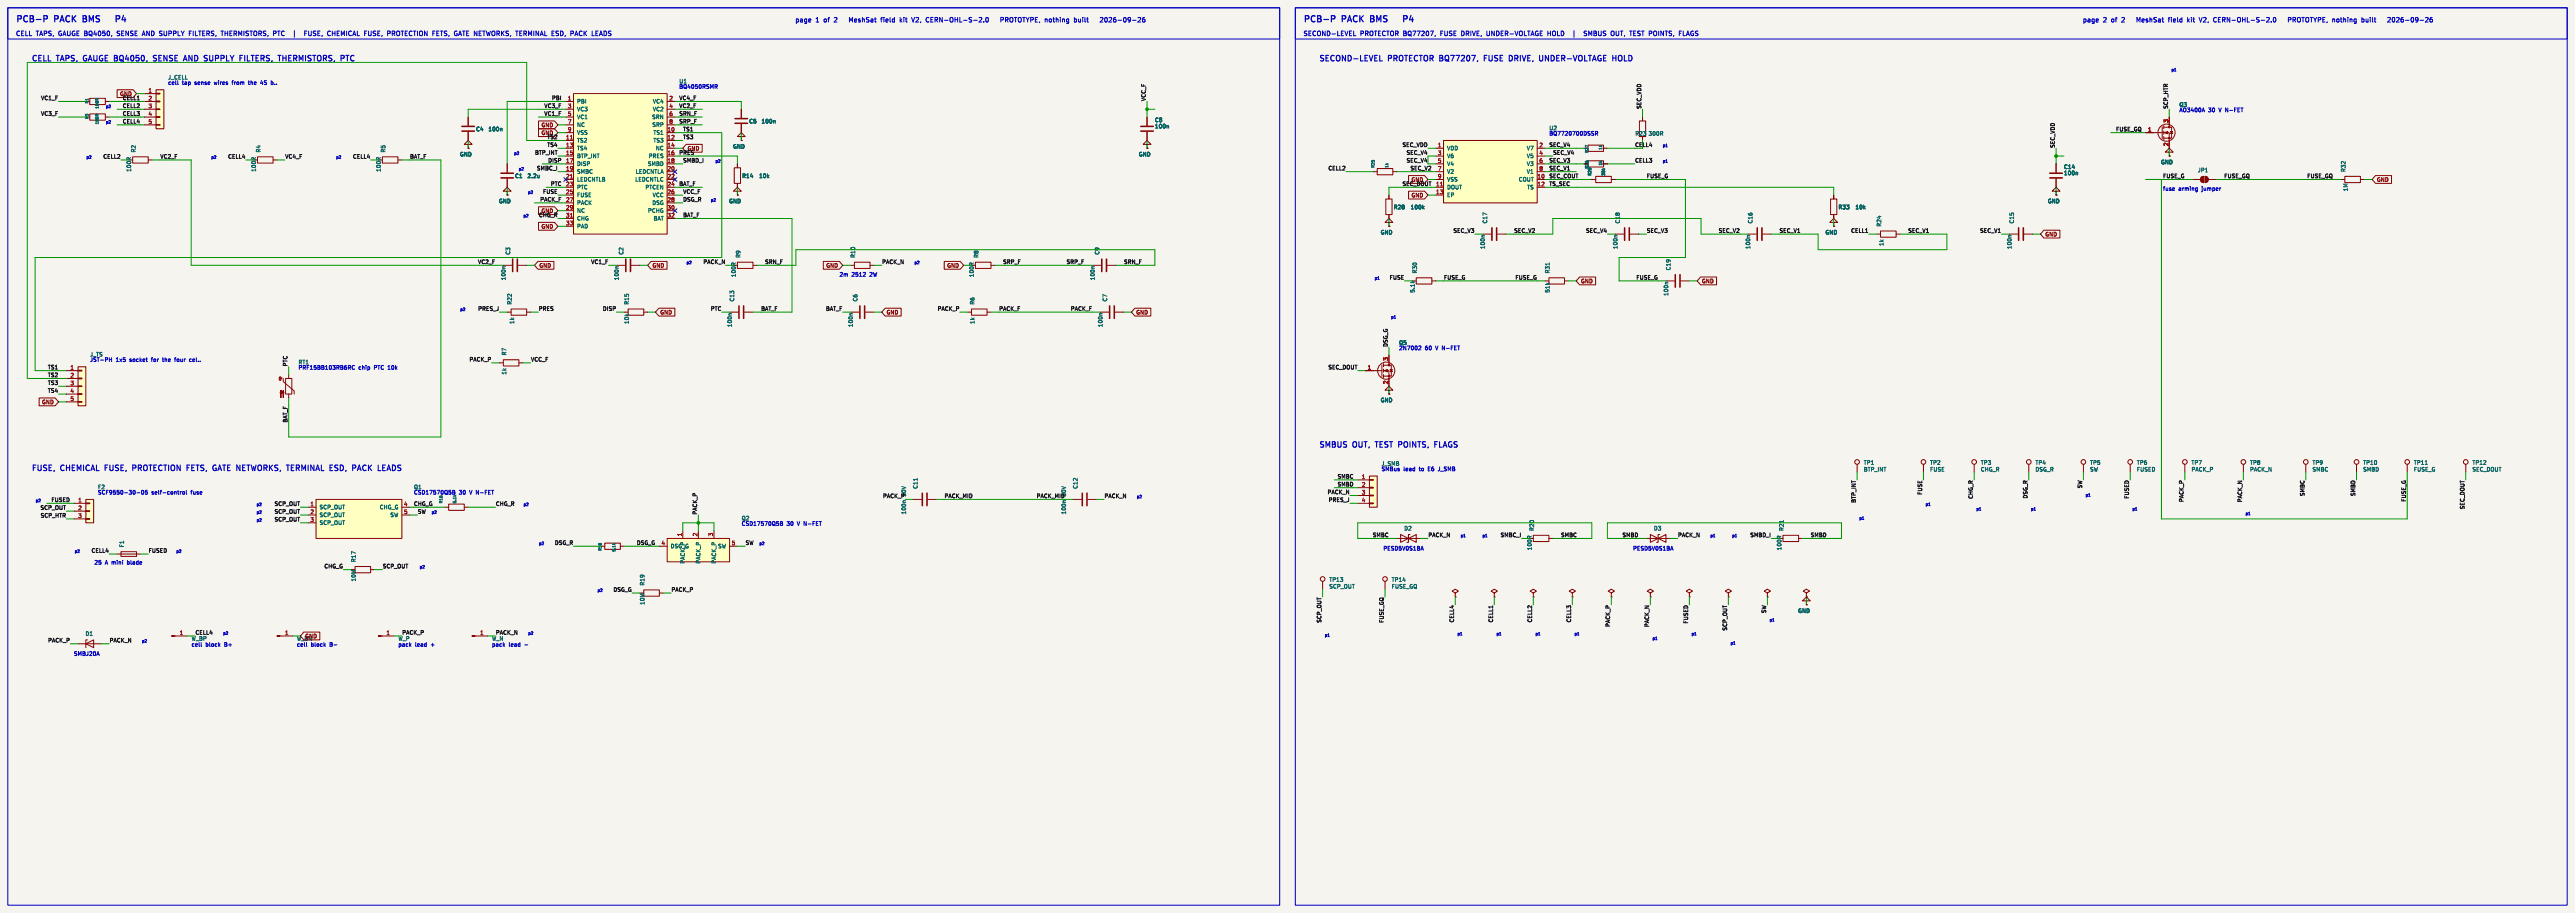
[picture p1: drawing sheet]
<svg xmlns="http://www.w3.org/2000/svg" width="838mm" height="297mm" viewBox="0 0 838 297" stroke-linecap="round" stroke-linejoin="round" font-family="sans-serif">
<defs><g id="words">
<g font-size="2.8" fill="#0000c2">
<text x="5.1" y="7.4">PCB-P</text>
<text x="17.9" y="7.4">PACK</text>
<text x="27.9" y="7.4">BMS</text>
<text x="424.2" y="7.4">PCB-P</text>
<text x="437" y="7.4">PACK</text>
<text x="447" y="7.4">BMS</text>
</g>
<g font-size="2.5" fill="#0000c2">
<text x="10.2" y="20.1">CELL</text>
<text x="18.6" y="20.1">TAPS,</text>
<text x="28" y="20.1">GAUGE BQ4050,</text>
<text x="52.2" y="20.1">SENSE</text>
<text x="62.9" y="20.1">AND</text>
<text x="70.2" y="20.1">SUPPLY</text>
<text x="82.5" y="20.1">FILTERS,</text>
<text x="95.8" y="20.1">THERMISTORS,</text>
<text x="429.3" y="20.1">SECOND-LEVEL</text>
<text x="452" y="20.1">PROTECTOR BQ77207,</text>
<text x="484.6" y="20.1">FUSE</text>
<text x="493.5" y="20.1">DRIVE,</text>
<text x="504.1" y="20.1">UNDER-VOLTAGE</text>
<text x="528.6" y="20.1">HOLD</text>
<text x="429.3" y="145.8">SMBUS</text>
<text x="440.5" y="145.8">OUT,</text>
<text x="448.6" y="145.8">TEST</text>
<text x="456.8" y="145.8">POINTS,</text>
<text x="469.3" y="145.8">FLAGS</text>
<text x="10.2" y="153.4">FUSE,</text>
<text x="19.9" y="153.4">CHEMICAL</text>
<text x="35" y="153.4">FUSE,</text>
<text x="44.7" y="153.4">PROTECTION</text>
<text x="63.1" y="153.4">FETS,</text>
<text x="72.3" y="153.4">GATE NETWORKS,</text>
<text x="97.8" y="153.4">TERMINAL ESD,</text>
<text x="120.6" y="153.4">PACK</text>
<text x="129.6" y="153.4">LEADS</text>
</g>
<g font-size="2.1" fill="#0000c2">
<text x="5.1" y="11.8">CELL TAPS, GAUGE BQ4050,</text>
<text x="38.4" y="11.8">SENSE AND SUPPLY</text>
<text x="62.3" y="11.8">FILTERS,</text>
<text x="72.9" y="11.8">THERMISTORS, PTC</text>
<text x="100.8" y="11.8">FUSE,</text>
<text x="108.4" y="11.8">CHEMICAL FUSE,</text>
<text x="128.2" y="11.8">PROTECTION FETS, GATE NETWORKS, TERMINAL ESD, PACK LEADS</text>
<text x="258.8" y="7.4">page</text>
<text x="265.4" y="7.4">1</text>
<text x="268.2" y="7.4">of</text>
<text x="271.7" y="7.4">2</text>
<text x="277" y="7.4">MeshSat</text>
<text x="287.5" y="7.4">field</text>
<text x="293.8" y="7.4">kit</text>
<text x="297.9" y="7.4">V2,</text>
<text x="302.6" y="7.4">CERN-OHL-S-2.0</text>
<text x="327.4" y="7.4">PROTOTYPE, nothing</text>
<text x="351.6" y="7.4">built</text>
<text x="360.6" y="7.4">2026-09-26</text>
<text x="424.2" y="11.8">SECOND-LEVEL</text>
<text x="442.7" y="11.8">PROTECTOR BQ77207,</text>
<text x="469" y="11.8">FUSE DRIVE, UNDER-VOLTAGE</text>
<text x="504.3" y="11.8">HOLD</text>
<text x="512.8" y="11.8">|</text>
<text x="516.8" y="11.8">SMBUS</text>
<text x="525.8" y="11.8">OUT, TEST POINTS,</text>
<text x="548.4" y="11.8">FLAGS</text>
<text x="677.9" y="7.4">page</text>
<text x="684.5" y="7.4">2</text>
<text x="687.3" y="7.4">of</text>
<text x="690.8" y="7.4">2</text>
<text x="696.1" y="7.4">MeshSat</text>
<text x="706.6" y="7.4">field</text>
<text x="712.9" y="7.4">kit</text>
<text x="717" y="7.4">V2,</text>
<text x="721.7" y="7.4">CERN-OHL-S-2.0</text>
<text x="746.5" y="7.4">PROTOTYPE, nothing</text>
<text x="770.7" y="7.4">built</text>
<text x="779.7" y="7.4">2026-09-26</text>
</g>
<g font-size="1.8" fill="#0000c2">
<text x="54.6" y="27.7">cell</text>
<text x="59.3" y="27.7">tap</text>
<text x="63.5" y="27.7">sense</text>
<text x="70" y="27.7">wires</text>
<text x="76" y="27.7">from</text>
<text x="81.6" y="27.7">the</text>
<text x="85.7" y="27.7">4S</text>
<text x="89.3" y="27.7">b..</text>
<text x="221" y="29">BQ4050RSMR</text>
<text x="221" y="27.3">U1</text>
<text x="709.3" y="36.6">AO3400A</text>
<text x="718.8" y="36.6">30</text>
<text x="722.4" y="36.6">V N-FET</text>
<text x="504.2" y="44.2">BQ7720700DSSR</text>
<text x="504.2" y="42.6">U2</text>
<text x="704" y="62.2">fuse</text>
<text x="709.2" y="62.2">arming</text>
<text x="716.9" y="62.2">jumper</text>
<text x="273.1" y="90.1">2m</text>
<text x="277.2" y="90.1">2512</text>
<text x="283.2" y="90.1">2W</text>
<text x="29.2" y="117.9">JST-PH</text>
<text x="29.2" y="116.2">J_TS</text>
<text x="37.7" y="117.9">1x5</text>
<text x="42.3" y="117.9">socket</text>
<text x="49.6" y="117.9">for</text>
<text x="53.4" y="117.9">the</text>
<text x="57.6" y="117.9">four</text>
<text x="62.5" y="117.9">cel..</text>
<text x="97" y="118.8">RT1</text>
<text x="455.3" y="114.1">2N7002</text>
<text x="463.8" y="114.1">60</text>
<text x="467.4" y="114.1">V N-FET</text>
<text x="97" y="120.4">PRF15BB103RB6RC</text>
<text x="116.7" y="120.4">chip</text>
<text x="121.9" y="120.4">PTC 10k</text>
<text x="449.6" y="153.4">SMBus</text>
<text x="456.9" y="153.4">lead</text>
<text x="462.1" y="153.4">to</text>
<text x="465.1" y="153.4">E6</text>
<text x="468.7" y="153.4">J_SMB</text>
<text x="31.7" y="161">SCF9550-30-05</text>
<text x="31.8" y="159.4">F2</text>
<text x="49.3" y="161">self-control</text>
<text x="62.3" y="161">fuse</text>
<text x="134.6" y="161">CSD17570Q5B</text>
<text x="134.6" y="159.4">Q1</text>
<text x="149.4" y="161">30</text>
<text x="153" y="161">V N-FET</text>
<text x="241.3" y="171.2">CSD17570Q5B</text>
<text x="241.3" y="169.6">Q2</text>
<text x="256.1" y="171.2">30</text>
<text x="259.7" y="171.2">V N-FET</text>
<text x="450.2" y="179.3">PESD5V0S1BA</text>
<text x="531.5" y="179.3">PESD5V0S1BA</text>
<text x="30.6" y="183.8">25</text>
<text x="34.2" y="183.8">A mini</text>
<text x="41.7" y="183.8">blade</text>
<text x="129.5" y="208.7">W_P</text>
<text x="160" y="208.7">W_N</text>
<text x="23.9" y="213.6">SMBJ20A</text>
<text x="62.2" y="210.6">cell</text>
<text x="66.9" y="210.6">block</text>
<text x="73.2" y="210.6">B+</text>
<text x="96.5" y="210.6">cell</text>
<text x="101.2" y="210.6">block</text>
<text x="107.4" y="210.6">B-</text>
<text x="129.5" y="210.6">pack</text>
<text x="135.1" y="210.6">lead</text>
<text x="140.3" y="210.6">+</text>
<text x="160" y="210.6">pack</text>
<text x="165.6" y="210.6">lead</text>
<text x="170.8" y="210.6">-</text>
</g>
<g font-size="1.8" fill="#006464">
<text x="54.6" y="26.1">J_CELL</text>
<text x="187.7" y="33.9">PBI</text>
<text x="212.4" y="33.9">VC4</text>
<text x="709.3" y="35">Q3</text>
<text x="187.7" y="36.4">VC3</text>
<text x="187.7" y="39">VC1</text>
<text x="187.7" y="41.5">NC</text>
<text x="212.1" y="39">SRN</text>
<text x="212.2" y="41.5">SRP</text>
<text x="212.4" y="36.4">VC2</text>
<text x="243.7" y="40.4">C5</text>
<text x="247.8" y="40.4">100n</text>
<text x="375.8" y="39.9">C8</text>
<text x="375.8" y="42">100n</text>
<text x="154.8" y="42.9">C4</text>
<text x="158.8" y="42.9">100n</text>
<text x="187.7" y="44">VSS</text>
<text x="187.7" y="46.6">TS2</text>
<text x="212.6" y="44">TS1</text>
<text x="212.6" y="46.6">TS3</text>
<text x="532.2" y="44.4">R23</text>
<text x="536.5" y="44.4">300R</text>
<text x="44.3" y="49.8" transform="rotate(-90 44.3 49.8)">R2</text>
<text x="85" y="49.8" transform="rotate(-90 85 49.8)">R4</text>
<text x="125.6" y="49.8" transform="rotate(-90 125.6 49.8)">R5</text>
<text x="149.6" y="51.1">GND</text>
<text x="187.7" y="49.1">TS4</text>
<text x="187.7" y="51.7">BTP_INT</text>
<text x="211.1" y="51.7">PRES</text>
<text x="213.4" y="49.1">NC</text>
<text x="238.5" y="48.6">GND</text>
<text x="370.6" y="51.1">GND</text>
<text x="470.9" y="49.1">VDD</text>
<text x="470.9" y="51.7">V6</text>
<text x="496.9" y="49.1">V7</text>
<text x="496.9" y="51.7">V5</text>
<text x="703.3" y="53.7">GND</text>
<text x="42.8" y="56.1" transform="rotate(-90 42.8 56.1)">100R</text>
<text x="83.5" y="56.1" transform="rotate(-90 83.5 56.1)">100R</text>
<text x="124.1" y="56.1" transform="rotate(-90 124.1 56.1)">100R</text>
<text x="167.5" y="58.1">C1</text>
<text x="171.6" y="58.1">2.2u</text>
<text x="187.7" y="54.2">DISP</text>
<text x="187.7" y="56.7">SMBC</text>
<text x="187.7" y="59.3">LEDCNTLB</text>
<text x="206.6" y="59.3">LEDCNTLC</text>
<text x="206.8" y="56.7">LEDCNTLA</text>
<text x="210.7" y="54.2">SMBD</text>
<text x="241.5" y="58.1">R14</text>
<text x="247" y="58.1">10k</text>
<text x="470.9" y="54.2">V4</text>
<text x="470.9" y="56.7">V2</text>
<text x="470.9" y="59.3">VSS</text>
<text x="494.3" y="59.3">COUT</text>
<text x="496.9" y="54.2">V3</text>
<text x="496.9" y="56.7">V1</text>
<text x="671.7" y="57.2">100n</text>
<text x="671.7" y="55.2">C14</text>
<text x="715.3" y="56.3">JP1</text>
<text x="763.7" y="56.1" transform="rotate(-90 763.7 56.1)">R32</text>
<text x="187.7" y="61.8">PTC</text>
<text x="187.7" y="64.4">FUSE</text>
<text x="210" y="61.8">PTCEN</text>
<text x="212.3" y="64.4">VCC</text>
<text x="470.9" y="61.8">DOUT</text>
<text x="470.9" y="64.4">EP</text>
<text x="497" y="61.8">TS</text>
<text x="764.4" y="62.4" transform="rotate(-90 764.4 62.4)">1M</text>
<text x="162.3" y="66.4">GND</text>
<text x="187.7" y="66.9">PACK</text>
<text x="187.7" y="69.4">NC</text>
<text x="187.7" y="72">CHG</text>
<text x="210.8" y="69.4">PCHG</text>
<text x="212.2" y="66.9">DSG</text>
<text x="212.6" y="72">BAT</text>
<text x="237.2" y="66.4">GND</text>
<text x="453.5" y="68.3">R28</text>
<text x="459.1" y="68.3">100k</text>
<text x="598.3" y="68.3">R33</text>
<text x="603.8" y="68.3">10k</text>
<text x="666.5" y="66.4">GND</text>
<text x="187.7" y="74.5">PAD</text>
<text x="449.3" y="76.5">GND</text>
<text x="484.3" y="72.9" transform="rotate(-90 484.3 72.9)">C17</text>
<text x="527.5" y="72.9" transform="rotate(-90 527.5 72.9)">C18</text>
<text x="570.6" y="72.9" transform="rotate(-90 570.6 72.9)">C16</text>
<text x="594.1" y="76.5">GND</text>
<text x="612.6" y="73.9" transform="rotate(-90 612.6 73.9)">R24</text>
<text x="655.7" y="72.9" transform="rotate(-90 655.7 72.9)">C15</text>
<text x="166.3" y="83.1" transform="rotate(-90 166.3 83.1)">C3</text>
<text x="203.1" y="83.1" transform="rotate(-90 203.1 83.1)">C2</text>
<text x="358" y="83.1" transform="rotate(-90 358 83.1)">C9</text>
<text x="483.5" y="81.2" transform="rotate(-90 483.5 81.2)">100n</text>
<text x="526.7" y="81.2" transform="rotate(-90 526.7 81.2)">100n</text>
<text x="569.9" y="81.2" transform="rotate(-90 569.9 81.2)">100n</text>
<text x="613.3" y="80.2" transform="rotate(-90 613.3 80.2)">1k</text>
<text x="655" y="81.2" transform="rotate(-90 655 81.2)">100n</text>
<text x="241.2" y="84.1" transform="rotate(-90 241.2 84.1)">R9</text>
<text x="278.5" y="84.1" transform="rotate(-90 278.5 84.1)">R10</text>
<text x="318.7" y="84.1" transform="rotate(-90 318.7 84.1)">R8</text>
<text x="461.4" y="89.1" transform="rotate(-90 461.4 89.1)">R30</text>
<text x="504.6" y="89.1" transform="rotate(-90 504.6 89.1)">R31</text>
<text x="544" y="88.1" transform="rotate(-90 544 88.1)">C19</text>
<text x="164.8" y="91.4" transform="rotate(-90 164.8 91.4)">100n</text>
<text x="201.6" y="91.4" transform="rotate(-90 201.6 91.4)">100n</text>
<text x="239.7" y="90.4" transform="rotate(-90 239.7 90.4)">100R</text>
<text x="317.2" y="90.4" transform="rotate(-90 317.2 90.4)">100R</text>
<text x="356.5" y="91.4" transform="rotate(-90 356.5 91.4)">100n</text>
<text x="460.7" y="95.4" transform="rotate(-90 460.7 95.4)">5.1k</text>
<text x="504.6" y="95.4" transform="rotate(-90 504.6 95.4)">51k</text>
<text x="166.8" y="99.3" transform="rotate(-90 166.8 99.3)">R22</text>
<text x="204.9" y="99.3" transform="rotate(-90 204.9 99.3)">R15</text>
<text x="239.2" y="98.3" transform="rotate(-90 239.2 98.3)">C13</text>
<text x="279.3" y="98.3" transform="rotate(-90 279.3 98.3)">C6</text>
<text x="317.4" y="99.3" transform="rotate(-90 317.4 99.3)">R6</text>
<text x="360.6" y="98.3" transform="rotate(-90 360.6 98.3)">C7</text>
<text x="543.2" y="96.5" transform="rotate(-90 543.2 96.5)">100n</text>
<text x="167.5" y="105.6" transform="rotate(-90 167.5 105.6)">1k</text>
<text x="204.9" y="105.6" transform="rotate(-90 204.9 105.6)">10k</text>
<text x="238.4" y="106.6" transform="rotate(-90 238.4 106.6)">100n</text>
<text x="277.8" y="106.6" transform="rotate(-90 277.8 106.6)">100n</text>
<text x="317.4" y="105.6" transform="rotate(-90 317.4 105.6)">1k</text>
<text x="359.1" y="106.6" transform="rotate(-90 359.1 106.6)">100n</text>
<text x="455.3" y="112.4">Q5</text>
<text x="165" y="115.8" transform="rotate(-90 165 115.8)">R7</text>
<text x="165" y="122.1" transform="rotate(-90 165 122.1)">1k</text>
<text x="449.3" y="131.1">GND</text>
<text x="449.6" y="151.8">J_SMB</text>
<text x="606.6" y="151.5">TP1</text>
<text x="606.6" y="153.7">BTP_INT</text>
<text x="628.1" y="151.5">TP2</text>
<text x="628.1" y="153.7">FUSE</text>
<text x="644.7" y="151.5">TP3</text>
<text x="644.7" y="153.7">CHG_R</text>
<text x="662.4" y="151.5">TP4</text>
<text x="662.4" y="153.7">DSG_R</text>
<text x="680.2" y="151.5">TP5</text>
<text x="680.2" y="153.7">SW</text>
<text x="695.5" y="151.5">TP6</text>
<text x="695.5" y="153.7">FUSED</text>
<text x="713.2" y="151.5">TP7</text>
<text x="713.2" y="153.7">PACK_P</text>
<text x="732.3" y="151.5">TP8</text>
<text x="732.3" y="153.7">PACK_N</text>
<text x="752.6" y="151.5">TP9</text>
<text x="752.6" y="153.7">SMBC</text>
<text x="769.1" y="153.7">SMBD</text>
<text x="769.1" y="151.5">TP10</text>
<text x="785.6" y="151.5">TP11</text>
<text x="785.6" y="153.7">FUSE_G</text>
<text x="804.7" y="153.7">SEC_DOUT</text>
<text x="804.7" y="151.5">TP12</text>
<text x="298.9" y="159.3" transform="rotate(-90 298.9 159.3)">C11</text>
<text x="350.9" y="159.3" transform="rotate(-90 350.9 159.3)">C12</text>
<text x="103.9" y="166">SCP_OUT</text>
<text x="123.5" y="166">CHG_G</text>
<text x="295.1" y="167.6" transform="rotate(-90 295.1 167.6)">100n</text>
<text x="347.2" y="167.6" transform="rotate(-90 347.2 167.6)">100n</text>
<text x="103.9" y="168.5">SCP_OUT</text>
<text x="103.9" y="171">SCP_OUT</text>
<text x="126.9" y="168.5">SW</text>
<text x="457" y="172.9">D2</text>
<text x="499.5" y="173" transform="rotate(-90 499.5 173)">R20</text>
<text x="538.2" y="172.9">D3</text>
<text x="580.8" y="173" transform="rotate(-90 580.8 173)">R21</text>
<text x="40.5" y="178.3" transform="rotate(-90 40.5 178.3)">F1</text>
<text x="218.2" y="178.7">DSG_G</text>
<text x="233.6" y="178.7">SW</text>
<text x="498.8" y="179.3" transform="rotate(-90 498.8 179.3)">100R</text>
<text x="580.1" y="179.3" transform="rotate(-90 580.1 179.3)">100R</text>
<text x="116" y="183.1" transform="rotate(-90 116 183.1)">R17</text>
<text x="223.1" y="183.6" transform="rotate(-90 223.1 183.6)">PACK_P</text>
<text x="228.2" y="183.6" transform="rotate(-90 228.2 183.6)">PACK_P</text>
<text x="233.3" y="183.6" transform="rotate(-90 233.3 183.6)">PACK_P</text>
<text x="116" y="189.4" transform="rotate(-90 116 189.4)">10M</text>
<text x="210" y="190.7" transform="rotate(-90 210 190.7)">R19</text>
<text x="432.6" y="191.8">SCP_OUT</text>
<text x="432.6" y="189.6">TP13</text>
<text x="452.9" y="191.8">FUSE_GQ</text>
<text x="452.9" y="189.6">TP14</text>
<text x="210" y="197" transform="rotate(-90 210 197)">10M</text>
<text x="585.2" y="199.7">GND</text>
<text x="27.7" y="207.1">D1</text>
<text x="62.2" y="208.7">W_BP</text>
<text x="96.5" y="208.7">W_BN</text>
</g>
<g font-size="1.8" fill="#0f0f0f">
<text x="13.2" y="32.7">VC1_F</text>
<text x="38.9" y="31.4">GND</text>
<text x="39.8" y="35.2">CELL2</text>
<text x="39.8" y="32.7">CELL1</text>
<text x="177.1" y="35.2">VC3_F</text>
<text x="179.5" y="32.7">PBI</text>
<text x="221" y="32.7">VC4_F</text>
<text x="221" y="35.2">VC2_F</text>
<text x="373" y="33" transform="rotate(-90 373 33)">VCC_F</text>
<text x="534.3" y="35.6" transform="rotate(-90 534.3 35.6)">SEC_VDD</text>
<text x="705.8" y="35.6" transform="rotate(-90 705.8 35.6)">SCP_HTR</text>
<text x="13.2" y="37.8">VC3_F</text>
<text x="39.8" y="40.3">CELL4</text>
<text x="39.8" y="37.8">CELL3</text>
<text x="177.1" y="37.8">VC1_F</text>
<text x="221" y="40.3">SRP_F</text>
<text x="221" y="37.8">SRN_F</text>
<text x="178" y="47.9">TS4</text>
<text x="178" y="45.4">TS2</text>
<text x="222.2" y="42.8">TS1</text>
<text x="222.2" y="45.4">TS3</text>
<text x="456.4" y="47.9">SEC_VDD</text>
<text x="504.2" y="47.9">SEC_V4</text>
<text x="688.7" y="42.8">FUSE_GQ</text>
<text x="33.5" y="51.7">CELL2</text>
<text x="52.1" y="51.7">VC2_F</text>
<text x="74.1" y="51.7">CELL4</text>
<text x="92.7" y="51.7">VC4_F</text>
<text x="114.8" y="51.7">CELL4</text>
<text x="133.3" y="51.7">BAT_F</text>
<text x="174" y="50.5">BTP_INT</text>
<text x="178.3" y="53">DISP</text>
<text x="221" y="50.5">PRES</text>
<text x="222.2" y="53">SMBD_I</text>
<text x="223.7" y="49.2">GND</text>
<text x="457.7" y="50.5">SEC_V4</text>
<text x="457.7" y="53">SEC_V4</text>
<text x="504.2" y="53">SEC_V3</text>
<text x="505.5" y="50.5">SEC_V4</text>
<text x="532.1" y="53">CELL3</text>
<text x="668.9" y="48.3" transform="rotate(-90 668.9 48.3)">SEC_VDD</text>
<text x="174.6" y="55.5">SMBC_I</text>
<text x="432.3" y="55.5">CELL2</text>
<text x="459" y="55.5">SEC_V2</text>
<text x="459.3" y="59.4">GND</text>
<text x="504.2" y="55.5">SEC_V1</text>
<text x="504.2" y="58.1">SEC_COUT</text>
<text x="535.9" y="58.1">FUSE_G</text>
<text x="704" y="58.1">FUSE_G</text>
<text x="723.9" y="58.1">FUSE_GQ</text>
<text x="750.9" y="58.1">FUSE_GQ</text>
<text x="175.7" y="65.7">PACK_F</text>
<text x="176.6" y="63.2">FUSE</text>
<text x="179.2" y="60.6">PTC</text>
<text x="221" y="60.6">BAT_F</text>
<text x="222.2" y="63.2">VCC_F</text>
<text x="222.2" y="65.7">DSG_R</text>
<text x="456.4" y="60.6">SEC_DOUT</text>
<text x="504.2" y="60.6">TS_SEC</text>
<text x="175.3" y="70.8">CHG_R</text>
<text x="176.1" y="69.5">GND</text>
<text x="222.2" y="70.8">BAT_F</text>
<text x="473" y="75.9">SEC_V3</text>
<text x="492.8" y="75.9">SEC_V2</text>
<text x="516.1" y="75.9">SEC_V4</text>
<text x="535.9" y="75.9">SEC_V3</text>
<text x="559.3" y="75.9">SEC_V2</text>
<text x="579.1" y="75.9">SEC_V1</text>
<text x="602.4" y="75.9">CELL1</text>
<text x="621" y="75.9">SEC_V1</text>
<text x="644.4" y="75.9">SEC_V1</text>
<text x="155.5" y="86">VC2_F</text>
<text x="192.3" y="86">VC1_F</text>
<text x="228.8" y="86">PACK_N</text>
<text x="248.9" y="86">SRN_F</text>
<text x="287" y="86">PACK_N</text>
<text x="326.4" y="86">SRP_F</text>
<text x="347.1" y="86">SRP_F</text>
<text x="365.8" y="86">SRN_F</text>
<text x="452.2" y="91.1">FUSE</text>
<text x="469.9" y="91.1">FUSE_G</text>
<text x="493.2" y="91.1">FUSE_G</text>
<text x="532.5" y="91.1">FUSE_G</text>
<text x="155.5" y="101.3">PRES_J</text>
<text x="175.3" y="101.3">PRES</text>
<text x="196.1" y="101.3">DISP</text>
<text x="231.2" y="101.3">PTC</text>
<text x="247.6" y="101.3">BAT_F</text>
<text x="268.7" y="101.3">BAT_F</text>
<text x="305.1" y="101.3">PACK_P</text>
<text x="325.1" y="101.3">PACK_F</text>
<text x="348.4" y="101.3">PACK_F</text>
<text x="451.8" y="113" transform="rotate(-90 451.8 113)">DSG_G</text>
<text x="93.6" y="119.4" transform="rotate(-90 93.6 119.4)">PTC</text>
<text x="152.7" y="117.8">PACK_P</text>
<text x="172.7" y="117.8">VCC_F</text>
<text x="15.5" y="122.8">TS2</text>
<text x="15.5" y="125.4">TS3</text>
<text x="15.5" y="120.3">TS1</text>
<text x="432.3" y="120.3">SEC_DOUT</text>
<text x="15.5" y="127.9">TS4</text>
<text x="93.6" y="137.7" transform="rotate(-90 93.6 137.7)">BAT_F</text>
<text x="435.3" y="155.9">SMBC</text>
<text x="295.1" y="161.6" transform="rotate(-90 295.1 161.6)">50V</text>
<text x="347.2" y="161.6" transform="rotate(-90 347.2 161.6)">50V</text>
<text x="432" y="160.9">PACK_N</text>
<text x="435.3" y="158.4">SMBD</text>
<text x="625.8" y="161.2" transform="rotate(-90 625.8 161.2)">FUSE</text>
<text x="677.8" y="159.1" transform="rotate(-90 677.8 159.1)">SW</text>
<text x="750.2" y="161.6" transform="rotate(-90 750.2 161.6)">SMBC</text>
<text x="766.7" y="161.6" transform="rotate(-90 766.7 161.6)">SMBD</text>
<text x="13" y="166">SCP_OUT</text>
<text x="16.6" y="163.5">FUSED</text>
<text x="89.2" y="167.3">SCP_OUT</text>
<text x="89.2" y="164.8">SCP_OUT</text>
<text x="134.6" y="164.8">CHG_G</text>
<text x="135.9" y="167.3">SW</text>
<text x="161.3" y="164.8">CHG_R</text>
<text x="227" y="167.6" transform="rotate(-90 227 167.6)">PACK_P</text>
<text x="287.3" y="162.2">PACK_P</text>
<text x="307.3" y="162.2">PACK_MID</text>
<text x="337.3" y="162.2">PACK_MID</text>
<text x="359.4" y="162.2">PACK_N</text>
<text x="432.4" y="163.5">PRES_J</text>
<text x="604.2" y="163.8" transform="rotate(-90 604.2 163.8)">BTP_INT</text>
<text x="642.3" y="162.5" transform="rotate(-90 642.3 162.5)">CHG_R</text>
<text x="660.1" y="162.4" transform="rotate(-90 660.1 162.4)">DSG_R</text>
<text x="693.1" y="162.5" transform="rotate(-90 693.1 162.5)">FUSED</text>
<text x="710.9" y="163.5" transform="rotate(-90 710.9 163.5)">PACK_P</text>
<text x="729.9" y="163.6" transform="rotate(-90 729.9 163.6)">PACK_N</text>
<text x="783.2" y="163.4" transform="rotate(-90 783.2 163.4)">FUSE_G</text>
<text x="802.3" y="165.9" transform="rotate(-90 802.3 165.9)">SEC_DOUT</text>
<text x="13.1" y="168.6">SCP_HTR</text>
<text x="89.2" y="169.8">SCP_OUT</text>
<text x="29.7" y="180">CELL4</text>
<text x="48.3" y="180">FUSED</text>
<text x="180.5" y="177.5">DSG_R</text>
<text x="207.2" y="177.5">DSG_G</text>
<text x="242.6" y="177.5">SW</text>
<text x="446.7" y="174.9">SMBC</text>
<text x="464.8" y="174.9">PACK_N</text>
<text x="488.3" y="174.9">SMBC_I</text>
<text x="508" y="174.9">SMBC</text>
<text x="528" y="174.9">SMBD</text>
<text x="546.1" y="174.9">PACK_N</text>
<text x="569.6" y="174.9">SMBD_I</text>
<text x="589.3" y="174.9">SMBD</text>
<text x="105.4" y="185.1">CHG_G</text>
<text x="124.5" y="185.1">SCP_OUT</text>
<text x="199.5" y="192.7">DSG_G</text>
<text x="218.4" y="192.7">PACK_P</text>
<text x="430.2" y="202.9" transform="rotate(-90 430.2 202.9)">SCP_OUT</text>
<text x="450.5" y="202.9" transform="rotate(-90 450.5 202.9)">FUSE_GQ</text>
<text x="473.4" y="202.7" transform="rotate(-90 473.4 202.7)">CELL4</text>
<text x="486.1" y="202.7" transform="rotate(-90 486.1 202.7)">CELL1</text>
<text x="498.8" y="202.7" transform="rotate(-90 498.8 202.7)">CELL2</text>
<text x="511.5" y="202.7" transform="rotate(-90 511.5 202.7)">CELL3</text>
<text x="549.6" y="203.1" transform="rotate(-90 549.6 203.1)">FUSED</text>
<text x="575" y="199.7" transform="rotate(-90 575 199.7)">SW</text>
<text x="15.5" y="209.2">PACK_P</text>
<text x="35.6" y="209.2">PACK_N</text>
<text x="63.5" y="206.7">CELL4</text>
<text x="130.8" y="206.7">PACK_P</text>
<text x="161.3" y="206.7">PACK_N</text>
<text x="524.2" y="204.2" transform="rotate(-90 524.2 204.2)">PACK_P</text>
<text x="536.9" y="204.2" transform="rotate(-90 536.9 204.2)">PACK_N</text>
<text x="562.3" y="205.4" transform="rotate(-90 562.3 205.4)">SCP_OUT</text>
</g>
<g font-size="1.8" fill="#a90000">
<text x="48.2" y="30.2">1</text>
<text x="48.2" y="32.8">2</text>
<text x="48.2" y="35.3">3</text>
<text x="184.7" y="32.8">1</text>
<text x="184.7" y="35.3">3</text>
<text x="217.7" y="32.8">2</text>
<text x="217.7" y="35.3">4</text>
<text x="48.2" y="37.8">4</text>
<text x="48.2" y="40.4">5</text>
<text x="184.7" y="37.8">5</text>
<text x="184.7" y="40.4">7</text>
<text x="217.7" y="37.8">6</text>
<text x="217.7" y="40.4">8</text>
<text x="705.9" y="40.1" transform="rotate(-90 705.9 40.1)">3</text>
<text x="184.1" y="45.5">11</text>
<text x="184.7" y="42.9">9</text>
<text x="217.1" y="42.9">10</text>
<text x="217.1" y="45.5">12</text>
<text x="699.1" y="42.9">1</text>
<text x="705.9" y="47.7" transform="rotate(-90 705.9 47.7)">2</text>
<text x="184.1" y="48">13</text>
<text x="184.1" y="50.5">15</text>
<text x="184.1" y="53.1">17</text>
<text x="217.1" y="48">14</text>
<text x="217.1" y="50.5">16</text>
<text x="217.1" y="53.1">18</text>
<text x="467.9" y="48">1</text>
<text x="467.9" y="50.5">3</text>
<text x="467.9" y="53.1">5</text>
<text x="500.9" y="48">2</text>
<text x="500.9" y="50.5">4</text>
<text x="500.9" y="53.1">6</text>
<text x="184.1" y="55.6">19</text>
<text x="184.1" y="58.2">21</text>
<text x="217.1" y="55.6">20</text>
<text x="217.1" y="58.2">22</text>
<text x="467.9" y="55.6">7</text>
<text x="467.9" y="58.2">9</text>
<text x="500.3" y="58.2">10</text>
<text x="500.9" y="55.6">8</text>
<text x="184.1" y="60.7">23</text>
<text x="184.1" y="63.2">25</text>
<text x="184.1" y="65.8">27</text>
<text x="217.1" y="60.7">24</text>
<text x="217.1" y="63.2">26</text>
<text x="217.1" y="65.8">28</text>
<text x="467.3" y="60.7">11</text>
<text x="467.3" y="63.2">13</text>
<text x="500.3" y="60.7">12</text>
<text x="184.1" y="68.3">29</text>
<text x="184.1" y="70.9">31</text>
<text x="217.1" y="68.3">30</text>
<text x="217.1" y="70.9">32</text>
<text x="184.1" y="73.4">33</text>
<text x="451.9" y="117.5" transform="rotate(-90 451.9 117.5)">3</text>
<text x="22.8" y="120.4">1</text>
<text x="22.8" y="122.9">2</text>
<text x="22.8" y="125.5">3</text>
<text x="445.1" y="120.4">1</text>
<text x="451.9" y="125.2" transform="rotate(-90 451.9 125.2)">2</text>
<text x="22.8" y="128">4</text>
<text x="22.8" y="130.6">5</text>
<text x="443.2" y="156">1</text>
<text x="443.2" y="158.5">2</text>
<text x="443.2" y="161">3</text>
<text x="25.3" y="163.6">1</text>
<text x="25.3" y="166.1">2</text>
<text x="100.9" y="164.8">1</text>
<text x="100.9" y="167.4">2</text>
<text x="131.4" y="164.8">4</text>
<text x="131.4" y="167.4">5</text>
<text x="443.2" y="163.6">4</text>
<text x="25.3" y="168.7">3</text>
<text x="100.9" y="169.9">3</text>
<text x="215.2" y="177.5">4</text>
<text x="222" y="174.7" transform="rotate(-90 222 174.7)">1</text>
<text x="227.1" y="174.7" transform="rotate(-90 227.1 174.7)">2</text>
<text x="232.2" y="174.7" transform="rotate(-90 232.2 174.7)">3</text>
<text x="238.1" y="177.5">5</text>
<text x="58.3" y="206.8">1</text>
<text x="92.6" y="206.8">1</text>
<text x="125.7" y="206.8">1</text>
<text x="156.1" y="206.8">1</text>
</g>
<g font-size="1.8" fill="#840000">
<text x="176.1" y="41.6">GND</text>
<text x="176.1" y="44.1">GND</text>
<text x="773.6" y="59.4">GND</text>
<text x="459.3" y="64.5">GND</text>
<text x="176.1" y="74.6">GND</text>
<text x="665.6" y="77.2">GND</text>
<text x="175.4" y="87.3">GND</text>
<text x="212.2" y="87.3">GND</text>
<text x="268.8" y="87.3">GND</text>
<text x="308.2" y="87.3">GND</text>
<text x="514.5" y="92.4">GND</text>
<text x="553.9" y="92.4">GND</text>
<text x="214.8" y="102.6">GND</text>
<text x="288.4" y="102.6">GND</text>
<text x="369.7" y="102.6">GND</text>
<text x="13.5" y="131.8">GND</text>
<text x="99.2" y="208">GND</text>
</g>
<text font-size="1.8" fill="#009600" x="532.1" y="47.9">CELL4</text>
<g font-size="1.3" fill="#0000c2">
<text x="706.7" y="23.3">p1</text>
<text x="34.4" y="35.2">p2</text>
<text x="34.4" y="40.3">p2</text>
<text x="541.2" y="47.9">p1</text>
<text x="28" y="51.7">p2</text>
<text x="68.7" y="51.7">p2</text>
<text x="109.3" y="51.7">p2</text>
<text x="167.2" y="50.4">p2</text>
<text x="232.8" y="53">p2</text>
<text x="541.2" y="53">p1</text>
<text x="168.8" y="55.5">p2</text>
<text x="171.8" y="63.1">p2</text>
<text x="231.3" y="65.7">p2</text>
<text x="170.3" y="70.8">p2</text>
<text x="223.4" y="86">p2</text>
<text x="297.6" y="86">p2</text>
<text x="447.4" y="91.1">p1</text>
<text x="149.7" y="101.2">p2</text>
<text x="452.7" y="103.7">p1</text>
<text x="678.8" y="161.7">p1</text>
<text x="11.5" y="163.5">p2</text>
<text x="83.4" y="164.8">p2</text>
<text x="83.4" y="167.3">p2</text>
<text x="140.4" y="167.3">p2</text>
<text x="170.3" y="164.8">p2</text>
<text x="369.9" y="162.2">p2</text>
<text x="626.7" y="164.7">p1</text>
<text x="643.2" y="166.2">p1</text>
<text x="661" y="166.2">p1</text>
<text x="694" y="166.2">p1</text>
<text x="730.8" y="167.7">p1</text>
<text x="83.4" y="169.8">p2</text>
<text x="605.1" y="169.2">p1</text>
<text x="24.2" y="180">p2</text>
<text x="57.3" y="180">p2</text>
<text x="175.3" y="177.5">p2</text>
<text x="247.1" y="177.5">p2</text>
<text x="475.4" y="174.9">p1</text>
<text x="482.4" y="174.9">p1</text>
<text x="556.6" y="174.9">p1</text>
<text x="563.7" y="174.9">p1</text>
<text x="136.5" y="185.1">p2</text>
<text x="194.4" y="192.7">p2</text>
<text x="575.9" y="202.3">p1</text>
<text x="46.1" y="209.2">p2</text>
<text x="72.5" y="206.7">p2</text>
<text x="171.8" y="206.7">p2</text>
<text x="431.1" y="207.3">p1</text>
<text x="474.3" y="206.9">p1</text>
<text x="487" y="206.9">p1</text>
<text x="499.7" y="206.9">p1</text>
<text x="512.4" y="206.9">p1</text>
<text x="537.8" y="208.4">p1</text>
<text x="550.5" y="206.9">p1</text>
<text x="563.2" y="209.9">p1</text>
</g>
<g font-size="1.3" fill="#006464">
<text x="29" y="33.8" transform="rotate(-90 29 33.8)">R1</text>
<text x="32.3" y="35.5" transform="rotate(-90 32.3 35.5)">100R</text>
<text x="29" y="38.9" transform="rotate(-90 29 38.9)">R3</text>
<text x="32.3" y="40.6" transform="rotate(-90 32.3 40.6)">100R</text>
<text x="517.2" y="49.9" transform="rotate(-90 517.2 49.9)">R27</text>
<text x="521.7" y="54" transform="rotate(-90 521.7 54)">1k</text>
<text x="521.7" y="48.9" transform="rotate(-90 521.7 48.9)">1k</text>
<text x="447.6" y="54.8" transform="rotate(-90 447.6 54.8)">R25</text>
<text x="452.1" y="54.8" transform="rotate(-90 452.1 54.8)">1k</text>
<text x="517.2" y="55" transform="rotate(-90 517.2 55)">R26</text>
<text x="518.2" y="57.3" transform="rotate(-90 518.2 57.3)">R29</text>
<text x="522.6" y="57.3" transform="rotate(-90 522.6 57.3)">20k</text>
<text x="144.2" y="164" transform="rotate(-90 144.2 164)">R16</text>
<text x="148.7" y="164" transform="rotate(-90 148.7 164)">5.1k</text>
<text x="196" y="179.5" transform="rotate(-90 196 179.5)">R18</text>
<text x="200.5" y="179.7" transform="rotate(-90 200.5 179.7)">5.1k</text>
</g>
</g></defs>
<path d="M0 0h838.2v297.2h-838.2z" fill="#f5f4ef" stroke="#f5f4ef" stroke-width=".33"/>
<g fill="none" stroke="#840000" stroke-width=".33">
<path d="M152.4 38.1v2.8M152.4 42.9v2.8M165.1 53.3v2.8M165.1 58.2v2.8M669.3 53.3v2.8M669.3 58.2v2.8M165.1 62.2h1.3l-1.3-1.2-1.3 1.2h1.3v1.3M165.1 63.5h.1M525.8 76.2h2.8M530.6 76.2h2.8M569 76.2h2.8M573.8 76.2h2.8"/>
<path d="M669.3 62.2h1.3l-1.3-1.2-1.3 1.2h1.3v1.3M669.3 63.5h.1M200.7 86.4h2.8M205.5 86.4h2.8M502.9 91.4h1.3M504.2 90.4h5.1v2.1h-5.1zM509.3 91.4h1.2M144.8 165.1h1.2M146 164.1h5.1v2h-5.1zM151.1 165.1h1.3M114.3 185.4h1.3M115.6 184.4h5v2h-5z"/>
<path d="M120.6 185.4h1.3M511.8 193l1-.6-1-.6-1 .6 1 .6v1.3M511.8 194.3h.1M524.5 193l1-.6-1-.6-1 .6 1 .6v1.3M524.5 194.3h.1M537.2 193l1-.6-1-.6-1 .6 1 .6v1.3M537.2 194.3h.1M549.9 193l1-.6-1-.6-1 .6 1 .6v1.3M549.9 194.3h.1M562.6 193l1-.6-1-.6-1 .6 1 .6v1.3M562.6 194.3h.1M124.1 207h4.2"/>
<path d="M154.5 207h4.2"/>
</g>
<g fill="#840000" stroke="#840000" stroke-width=".33">
<path d="M123.2 206.9h.9v.2h-.9z"/>
<path d="M153.7 206.9h.8v.2h-.8z"/>
</g>
<path d="M150.4 41.1h4M150.4 42.7h4M163.1 56.4h4M163.1 57.9h4M667.3 56.4h4M667.3 57.9h4M528.8 74.2v4M530.4 74.2v4M572 74.2v4M573.5 74.2v4M203.7 84.3v4.1M205.2 84.3v4.1" fill="none" stroke="#840000" stroke-width=".51"/>
<path d="M163.2 41.8l.2 .8M175.5 57v.9M175.5 57.7v.1M676.1 56.1l.2 .8M526.4 76.6l-.8 .2M569.6 76.6l-.8 .2M201.3 86.8l-.8 .2M504.3 85.6v.7M147.8 161.2l.3 .3M148.4 161.2l-.3 .2" fill="none" stroke="#006464" stroke-width=".33"/>
<path d="M102.9 162.6h27.9v12.7h-27.9z" fill="#ffffc2"/>
<g fill="none" stroke="#840000" stroke-width=".33">
<path d="M706.1 49.5h1.3l-1.3-1.2-1.3 1.2h1.3v1.3M706.1 50.8h.1M713.7 58.4h2.6M716.6 57.7l.7-.3v2l-.6-.1-.4-.5zM717.8 57.4l.7 .3 .3 .7-.3 .7-.7 .3zM718.8 58.4h2.6M762 58.4h1.3M763.3 57.4h5v2h-5zM768.3 58.4h1.3M163.8 86.4h2.8M168.7 86.4h2.7M39.4 179.6h5v1.5h-5z"/>
<path d="M100.3 165.1h2.6M100.3 167.6h2.6M100.3 170.2h2.6M102.9 162.6h27.9v12.7h-27.9zM130.8 165.1h2.5M130.8 167.6h2.5M38.1 180.3h7.6M25.4 209.6h7.6M27.9 209.6l2.6-1.3v2.5zM28.4 208.3h-.5v2.5M56.7 207h4.3M91 207h4.2"/>
</g>
<path d="M166.9 84.3v4.1M168.4 84.3v4.1" fill="none" stroke="#840000" stroke-width=".51"/>
<path d="M164.5 86.8l-.9 .2" fill="none" stroke="#006464" stroke-width=".33"/>
<g fill="#840000" stroke="#840000" stroke-width=".33">
<path d="M90.2 206.9h.8v.2h-.8z"/>
<path d="M55.9 206.9h.8v.2h-.8z"/>
<path d="M716.6 57.7l.7-.3v2l-.6-.1-.4-.5z"/>
<path d="M717.8 57.4l.7 .3 .3 .7-.3 .7-.7 .3z"/>
</g>
<path d="M445.8 154.9h2.5v10.2h-2.5z" fill="#ffffc2"/>
<g fill="none" stroke="#840000" stroke-width=".33">
<path d="M241.3 35.6v2.8M239 54.6h2v5.1h-2zM240 53.3v1.3M240 59.7v1.3M241.3 44.5h1.3l-1.3-1.3-1.3 1.3h1.3v1.2M241.3 45.7h.1M241.3 40.4v2.8M240 62.2h1.3l-1.3-1.2-1.2 1.2h1.2v1.3M240 63.5h.1M610.9 76.2h1.2M612.1 75.2h5.1v2h-5.1zM617.2 76.2h1.3"/>
<path d="M240 85.3h5.1v2.1h-5.1zM245.1 86.4h1.3M276.9 86.4h1.2M278.1 85.3h5.1v2.1h-5.1zM283.2 86.4h1.3M317.5 85.3h5.1v2.1h-5.1zM322.6 86.4h1.2M442 156.2h3.8M442 158.8h3.8M445.8 154.9h2.5v10.2h-2.5zM445.8 156.1h1.2v.2h-1.2zM445.8 158.6h1.2v.3h-1.2z"/>
<path d="M604.5 151.1v2.6M626.1 151.1v2.6M195.6 177.8h1.2M196.8 176.8h5.1v2h-5.1zM201.9 177.8h1.3M442 161.3h3.8M442 163.8h3.8M445.8 161.2h1.2v.2h-1.2zM445.8 163.7h1.2v.3h-1.2zM454.7 175.3h7.6M455.9 174v2.5l5.1-2.5v2.5zM459 174h-.5v2.5h-.5"/>
<path d="M499.1 174.2h5.1v2.1h-5.1zM504.2 175.3h1.3M535.9 175.3h7.7M537.2 174v2.5l5.1-2.5v2.5zM540.3 174h-.6v2.5h-.5M450.8 189.2v2.6M486.4 193l1-.6-1-.6-1 .6 1 .6v1.3M486.4 194.3h.1M499.1 193l1-.6-1-.6-1 .6 1 .6v1.3M499.1 194.3h.1M588 195.6h1.3l-1.3-1.3-1.3 1.3h1.3v1.3M588 196.9h.1"/>
<circle cx="604.5" cy="150.4" r=".76"/>
<circle cx="626.1" cy="150.4" r=".76"/>
<circle cx="450.9" cy="188.5" r=".76"/>
</g>
<path d="M239.3 38.6h4M239.3 40.1h4" fill="none" stroke="#840000" stroke-width=".51"/>
<path d="M252.2 39.2l.1 .9M199.6 176.9l.4 .3M200.2 176.9l-.3 .2" fill="none" stroke="#006464" stroke-width=".33"/>
<path d="M217.2 175.3h20.3v7.6h-20.3z" fill="#ffffc2"/>
<g fill="none" stroke="#840000" stroke-width=".33">
<path d="M373.4 47h1.2l-1.2-1.3-1.3 1.3h1.3v1.3M373.4 48.3h.1M515.6 53.3h1.3M515.6 48.3h1.3M516.9 52.3h5.1v2.1h-5.1zM516.9 47.2h5.1v2.1h-5.1zM518.2 58.4h1.2M519.4 57.4h5.1v2h-5.1zM522 53.3h1.2M522 48.3h1.2M524.5 58.4h1.3M595.9 64.8h2v5.1h-2z"/>
<path d="M596.9 72.4h1.3l-1.3-1.3-1.3 1.3h1.3v1.3M596.9 73.7h.1M596.9 63.5v1.3M596.9 69.9v1.2M355.6 86.4h2.8M360.4 86.4h2.8M730.2 151.1v2.6M214.6 177.8h2.6M217.2 175.3h20.3v7.6h-20.3zM222.2 172.7v2.6M227.3 172.7v2.6M232.4 172.7v2.6"/>
<path d="M237.5 177.8h2.5M473.7 193l1-.6-1-.6-1 .6 1 .6v1.3M473.7 194.3h.1M588 193l1-.6-1-.6-1 .6 1 .6v1.3M588 194.3h.1"/>
<circle cx="730.3" cy="150.4" r=".76"/>
</g>
<path d="M358.6 84.3v4.1M360.2 84.3v4.1" fill="none" stroke="#840000" stroke-width=".51"/>
<path d="M356.3 86.8l-.9 .2" fill="none" stroke="#006464" stroke-width=".33"/>
<path d="M186.7 30.5h30.5v45.7h-30.5z" fill="#ffffc2"/>
<g fill="none" stroke="#840000" stroke-width=".33">
<path d="M184.1 33h2.6M184.1 35.6h2.6M184.1 38.1h2.6M186.7 30.5h30.5v45.7h-30.5zM217.2 33h2.5M217.2 35.6h2.5M217.2 38.1h2.5M184.1 40.6h2.6M184.1 43.2h2.6M184.1 45.7h2.6M184.1 48.3h2.6M184.1 50.8h2.6"/>
<path d="M184.1 53.3h2.6M184.1 55.9h2.6M184.1 58.4h2.6M217.2 40.6h2.5M217.2 43.2h2.5M217.2 45.7h2.5M217.2 48.3h2.5M217.2 50.8h2.5M217.2 53.3h2.5M217.2 55.9h2.5M217.2 58.4h2.5M184.1 61h2.6"/>
<path d="M184.1 63.5h2.6M184.1 66h2.6M184.1 68.6h2.6M184.1 71.1h2.6M184.1 73.7h2.6M217.2 61h2.5M217.2 63.5h2.5M217.2 66h2.5M217.2 68.6h2.5M217.2 71.1h2.5"/>
</g>
<path d="M185.7 45.3h.7M185.7 58h.7M185.7 70.7h.7" fill="none" stroke="#a90000" stroke-width=".33"/>
<path d="M27.9 162.6h2.6v7.6h-2.6z" fill="#ffffc2"/>
<path d="M24.1 163.8h3.8M24.1 166.4h3.8M24.1 168.9h3.8M27.9 162.6h2.6v7.6h-2.6zM27.9 163.7h1.3v.3h-1.3zM27.9 166.2h1.3v.3h-1.3zM27.9 168.8h1.3v.2h-1.3z" fill="none" stroke="#840000" stroke-width=".33"/>
<path d="M25.4 119.4h2.5v12.7h-2.5z" fill="#ffffc2"/>
<g fill="none" stroke="#840000" stroke-width=".33">
<path d="M83.8 51.1h5.1v2h-5.1zM88.9 52.1h1.3M542.3 91.4h2.8M547.1 91.4h2.8M25.4 119.4h2.5v12.7h-2.5zM162.6 118.1h1.2M163.8 117.1h5.1v2h-5.1zM168.9 118.1h1.3M21.6 120.7h3.8M21.6 123.2h3.8M21.6 125.7h3.8M21.6 128.3h3.8"/>
<path d="M21.6 130.8h3.8M25.4 120.5h1.3v.3h-1.3zM25.4 123.1h1.3v.2h-1.3zM25.4 125.6h1.3v.3h-1.3zM25.4 128.1h1.3v.3h-1.3zM25.4 130.7h1.3v.2h-1.3zM91.2 123.2l-.3-.3 .3-.2 .2 .2-.1 .9-.5-.5M91.8 122.9l-.6 .3M92.2 123.2v1l3.6 3.1v1M93 123.2h2v5.1h-2zM94 121.9v1.3M94 128.3v1.2"/>
<path d="M750.6 151.1v2.6M349.2 162.6h2.8M354.1 162.6h2.8M580.4 174.2h5.1v2.1h-5.1zM585.5 175.3h1.2M208.3 193h1.2M209.5 192h5.1v2.1h-5.1zM214.6 193h1.3M575.3 193l1-.6-1-.6-1 .6 1 .6v1.3M575.3 194.3h.1"/>
<circle cx="750.6" cy="150.4" r=".76"/>
</g>
<g fill="#840000" stroke="#840000" stroke-width=".33">
<path d="M91.4 127.1l.3 .8h-.5l.2-.8v2.3z"/>
<path d="M92.2 127.1l.3 .8h-.6l.3-.8v2.3z"/>
</g>
<path d="M545.3 89.4v4.1M546.9 89.4v4.1M352.3 160.5v4.1M353.8 160.5v4.1" fill="none" stroke="#840000" stroke-width=".51"/>
<path d="M542.9 91.9l-.8 .2M346.2 163l-.2 .2M580.5 169.4v.7" fill="none" stroke="#006464" stroke-width=".33"/>
<path d="M50.8 29.2h2.5v12.7h-2.5z" fill="#ffffc2"/>
<g fill="none" stroke="#840000" stroke-width=".33">
<path d="M29.2 32h5.1v2h-5.1zM29.2 37.1h5.1v2h-5.1zM34.3 33h1.3M34.3 38.1h1.3M47 30.5h3.8M47 33h3.8M47 35.6h3.8M47 38.1h3.8M50.8 29.2h2.5v12.7h-2.5zM50.8 30.4h1.3v.2h-1.3zM50.8 32.9h1.3v.2h-1.3zM50.8 35.4h1.3v.3h-1.3z"/>
<path d="M50.8 38h1.3v.2h-1.3zM47 40.6h3.8M50.8 40.5h1.3v.3h-1.3z"/>
</g>
<path d="M31.2 32.2h.3M31.2 37.3h.3M32 32.1l-.4 .3M32 37.2l-.4 .3" fill="none" stroke="#006464" stroke-width=".33"/>
<path d="M469.9 45.7h30.5v20.3h-30.5z" fill="#ffffc2"/>
<g fill="none" stroke="#840000" stroke-width=".33">
<path d="M38.1 29.2h5.2l1.1 1.3-1.1 1.3h-5.2zM152.4 38.1v2.8M175.3 39.4h5.2l1.1 1.2-1.1 1.3h-5.2zM241.3 35.6v2.8M373.4 38.1v2.8M533.7 39.4h2v5.1h-2zM534.7 38.1v1.3M706.1 38.1v3.3M43.2 51.1h5.1v2h-5.1zM48.3 52.1h1.2M124.5 51.1h5v2h-5zM129.5 52.1h1.3"/>
<path d="M152.4 47h1.3l-1.3-1.3-1.3 1.3h1.3v1.3M152.4 48.3h.1M152.4 42.9v2.8M165.1 53.3v2.8M165.1 58.2v2.8M175.3 41.9h5.2l1.1 1.3-1.1 1.3h-5.2zM223.4 47h5.2v2.5h-5.2l-1.2-1.2zM240 53.3v1.3M240 59.7v1.3M241.3 45.7h.1M241.3 40.4v2.8M373.4 48.3h.1"/>
<path d="M373.4 42.9v2.8M447 55.9h1.3M448.3 54.9h5.1v2h-5.1zM453.4 55.9h1.3M458.5 57.1h5.2l1.1 1.3-1.1 1.3h-5.2zM467.4 48.3h2.5M467.4 50.8h2.5M467.4 53.3h2.5M467.4 55.9h2.5M467.4 58.4h2.5M469.9 45.7h30.5v20.3h-30.5zM500.4 48.3h2.5"/>
<path d="M500.4 50.8h2.5M500.4 53.3h2.5M500.4 55.9h2.5M500.4 58.4h2.5M515.6 53.3h1.3M518.2 58.4h1.2M522 53.3h1.2M524.5 58.4h1.3M534.7 44.5v1.2M669.3 53.3v2.8M669.3 58.2v2.8M698.5 43.2h5.3"/>
<path d="M703.8 41.3v3.8M704.3 41.4h2.6v3.6h-2.6M704.3 43.2h1.8v5.1M704.3 40.9v1M704.3 42.7v1M704.3 44.5v1M706.1 50.8h.1M706.5 42.8h.8M706.9 42.8l.4 .6h-.8zM773.3 57.1h5.2v2.6h-5.2l-1.1-1.3zM165.1 63.5h.1M175.3 72.4h5.2l1.1 1.3-1.1 1.2h-5.2z"/>
<path d="M175.3 67.3h5.2l1.1 1.3-1.1 1.3h-5.2zM240 63.5h.1M451.1 64.8h2v5.1h-2zM452.1 72.4h1.3l-1.3-1.3-1.3 1.3h1.3v1.3M452.1 73.7h.1M452.1 63.5v1.3M452.1 69.9v1.2M458.5 62.2h5.2l1.1 1.3-1.1 1.3h-5.2zM467.4 61h2.5M467.4 63.5h2.5M482.6 76.2h2.8M487.4 76.2h2.8"/>
<path d="M500.4 61h2.5M596.9 73.7h.1M596.9 63.5v1.3M596.9 69.9v1.2M654 76.2h2.8M658.9 76.2h2.8M665.3 74.9h5.2v2.6h-5.2l-1.1-1.3zM669.3 63.5h.1M175.1 85.1h5.2v2.5h-5.2l-1.1-1.2zM211.9 85.1h5.2v2.5h-5.2l-1.1-1.2zM268 85.1h5.2l1.1 1.3-1.1 1.2h-5.2zM307.4 85.1h5.2l1.1 1.3-1.1 1.2h-5.2z"/>
<path d="M459.7 91.4h1.3M461 90.4h5.1v2.1h-5.1zM466.1 91.4h1.3M514.2 90.2h5.2v2.5h-5.2l-1.1-1.3zM553.6 90.2h5.2v2.5h-5.2l-1.2-1.3zM165.1 101.6h1.3M166.4 100.6h5v2h-5zM171.4 101.6h1.3M203.2 101.6h1.3M204.5 100.6h5v2h-5zM209.5 101.6h1.3M214.5 100.3h5.2v2.6h-5.2l-1.1-1.3z"/>
<path d="M237.5 101.6h2.8M242.3 101.6h2.8M276.9 101.6h2.8M281.7 101.6h2.8M288.1 100.3h5.2v2.6h-5.2l-1.1-1.3zM315 101.6h1.2M316.2 100.6h5.1v2h-5.1zM321.3 101.6h1.3M358.1 101.6h2.8M363 101.6h2.8M369.4 100.3h5.2v2.6h-5.2l-1.1-1.3zM449.8 118.7v3.9"/>
<path d="M450.3 118.9h2.6v3.5h-2.6M450.3 118.4v1M452.1 115.6v3.3M12.7 129.5h5.2l1.1 1.3-1.1 1.3h-5.2zM444.5 120.7h5.3M450.3 120.7h1.8v5M450.3 120.1v1.1M450.3 121.9v1M452.1 127h1.3l-1.3-1.3-1.3 1.3h1.3v1.3M452.1 128.3h.1M452.5 120.3h.8M452.9 120.3l.4 .6h-.8z"/>
<path d="M642.6 151.1v2.6M660.4 151.1v2.6M678.2 151.1v2.6M693.4 151.1v2.6M711.2 151.1v2.6M767.1 151.1v2.6M783.6 151.1v2.6M802.6 151.1v2.6M297.2 162.6h2.8M302 162.6h2.8M430.5 189.2v2.6M588 196.9h.1"/>
<path d="M588 194.3h.1M98.9 205.7h5.2v2.6h-5.2l-1.1-1.3z"/>
<circle cx="705.2" cy="43.2" r="2.79"/>
<circle cx="451.2" cy="120.6" r="2.79"/>
<circle cx="642.6" cy="150.4" r=".76"/>
<circle cx="660.4" cy="150.4" r=".76"/>
<circle cx="678.2" cy="150.4" r=".76"/>
<circle cx="693.4" cy="150.4" r=".76"/>
<circle cx="711.2" cy="150.4" r=".76"/>
<circle cx="767.1" cy="150.4" r=".76"/>
<circle cx="783.6" cy="150.4" r=".76"/>
<circle cx="802.6" cy="150.4" r=".76"/>
<circle cx="430.5" cy="188.5" r=".76"/>
</g>
<path d="M468.9 60.5h.7" fill="none" stroke="#a90000" stroke-width=".33"/>
<g fill="none" stroke="#840000" stroke-width=".51">
<path d="M371.3 41.1h4.1M371.3 42.7h4.1M485.6 74.2v4M487.2 74.2v4M657.1 74.2v4M658.6 74.2v4M240.5 99.6v4M242.1 99.6v4M279.9 99.6v4M281.4 99.6v4M361.2 99.6v4M362.7 99.6v4"/>
<path d="M300.2 160.5v4.1M301.8 160.5v4.1"/>
</g>
<g fill="none" stroke="#006464" stroke-width=".33">
<path d="M252.2 39.2l.1 .9M163.2 41.8l.2 .8M175.5 57v.9M175.5 57.7v.1M380.2 40.8l.2 .9M676.1 56.1l.2 .8M463.2 67.5l.4 .5M463.6 67.2l-.5 .5M483.3 76.6l-.9 .2M654.7 76.6l-.8 .2M238.1 102l-.8 .2M277.5 102l-.8 .2"/>
<path d="M358.8 102l-.9 .2M298.6 155.7v.7M789.4 151.2h.7M294.1 163l-.1 .2"/>
</g>
<g fill="#840000" stroke="#840000" stroke-width=".33">
<path d="M450.6 120.7l1-.4v.7z"/>
<path d="M704.6 43.2l1-.4v.8z"/>
<circle cx="452.1" cy="118.9" r=".25"/>
<circle cx="452.1" cy="122.4" r=".25"/>
<circle cx="706.1" cy="41.4" r=".25"/>
<circle cx="706.1" cy="45" r=".25"/>
</g>
<g fill="none" stroke="#009600" stroke-width=".33">
<path d="M19 33h8.9M19 38.1h8.9M35.6 33h11.4M35.6 38.1h11.4M38.1 35.6h8.9M44.4 30.5h2.6M175.3 38.1h8.8M184.1 35.6h-31.7v2.5M184.1 33h-19v20.3M219.7 35.6h8.9M219.7 33h21.6v2.6M219.7 38.1h8.9"/>
<path d="M373.4 33v5.1M373.4 35.6h2.5M534.7 35.6v2.5M706.1 35.6v2.5M38.1 40.6h8.9M39.4 52.1h2.5M49.5 52.1h12.7v34.3h101.6M80 52.1h2.5M90.2 52.1h2.5M120.6 52.1h2.6M130.8 52.1h12.7v90.1h-49.5v-12.7M152.4 45.7v2.6"/>
<path d="M176.5 53.3h7.6M181.6 48.3h2.5M181.6 50.8h2.5M181.6 55.9h2.5M181.6 43.2h2.5M181.6 40.6h2.5M184.1 45.7h-12.7v-25.4h-162.5v102.9h12.7M219.7 53.3h2.5M219.7 43.2h15.2v40.6h-223.5v36.9h10.2M219.7 48.3h2.5M219.7 50.8h20.3v2.5M219.7 40.6h8.9"/>
<path d="M219.7 45.7h2.5M241.3 43.2v2.5M373.4 45.7v2.6M438.1 55.9h8.9M454.7 55.9h12.7M464.8 48.3h2.6M464.8 58.4h2.6M467.4 50.8h-2.6v2.5h2.6M502.9 53.3h12.7M502.9 48.3h12.7M502.9 50.8h2.6M502.9 55.9h10.2"/>
<path d="M502.9 58.4h15.3M523.2 53.3h8.9M523.2 48.3h8.9M525.8 58.4h22.8v25.4h-21.6v7.6h15.3M534.7 45.7v2.6M669.3 50.8h2.5M669.3 48.3v5M687.1 43.2h11.4M698.5 58.4h15.2M703.6 58.4v110.5h80v-15.2M706.1 48.3v2.5M721.4 58.4h40.6"/>
<path d="M769.6 58.4h2.6M165.1 61v2.5M174 66h10.1M177.8 61h6.3M181.6 71.1h2.5M181.6 63.5h2.5M181.6 73.7h2.5M181.6 68.6h2.5M219.7 61h8.9M219.7 71.1h38.1v30.5h-12.7M219.7 66h2.5M219.7 63.5h2.5"/>
<path d="M240 61v2.5M452.1 71.1v2.6M464.8 63.5h2.6M467.4 61h-15.3v2.5M480.1 76.2h2.5M490.2 76.2h15.3v-5.1h48.2v5.1h15.3M502.9 61h94v2.5M523.2 76.2h2.6M533.4 76.2h2.5M576.6 76.2h15.2v5.1h41.9v-5.1h-15.2M596.9 71.1v2.6M608.3 76.2h2.6"/>
<path d="M651.5 76.2h2.5M661.7 76.2h2.5M669.3 61v2.5M171.4 86.4h2.6M198.1 86.4h2.6M208.3 86.4h2.5M236.2 86.4h2.6M246.4 86.4h12.7v-5.1h116.8v5.1h-12.7M274.3 86.4h2.6M284.5 86.4h2.5M313.7 86.4h2.5M323.8 86.4h31.8"/>
<path d="M457.2 91.4h2.5M467.4 91.4h35.5M510.5 91.4h2.6M549.9 91.4h2.5M94 119.4v2.5M160 118.1h2.6M162.6 101.6h2.5M170.2 118.1h2.5M172.7 101.6h2.6M200.7 101.6h2.5M210.8 101.6h2.6M234.9 101.6h2.6"/>
<path d="M274.3 101.6h2.6M284.5 101.6h2.5M312.4 101.6h2.6M322.6 101.6h35.5M365.8 101.6h2.5M452.1 113v2.6M19 130.8h2.6M19 128.3h2.6M19 125.7h2.6M442 120.7h2.5M452.1 125.7v2.6M434.3 156.2h7.7"/>
<path d="M434.3 158.8h7.7M604.5 153.7v2.5M626.1 153.7v2.5M642.6 153.7v2.5M660.4 153.7v2.5M678.2 153.7v2.5M693.4 153.7v2.5M711.2 153.7v2.5M730.2 153.7v2.5M750.6 153.7v2.5M767.1 153.7v2.5M802.6 153.7v2.5"/>
<path d="M15.2 163.8h8.9M21.6 168.9h2.5M21.6 166.4h2.5M97.8 170.2h2.5M97.8 165.1h2.5M97.8 167.6h2.5M133.3 165.1h11.5M133.3 167.6h2.6M152.4 165.1h8.9M186.7 177.8h8.9M203.2 177.8h11.4M222.2 172.7v-2.5h10.2v2.5"/>
<path d="M227.3 167.6v5.1M240 177.8h2.6M294.6 162.6h2.6M304.8 162.6h44.4M356.9 162.6h2.5M439.4 161.3h2.6M439.4 163.8h2.6M454.7 175.3h-12.7v-5.1h76.2v5.1h-12.7M462.3 175.3h2.5M495.3 175.3h2.5M535.9 175.3h-12.7v-5.1h76.2v5.1h-12.7M543.6 175.3h2.5"/>
<path d="M576.6 175.3h2.5M35.6 180.3h2.5M45.7 180.3h2.6M111.8 185.4h2.5M121.9 185.4h2.6M205.7 193h2.6M215.9 193h2.5M430.5 191.8v2.5M450.8 191.8v2.5M473.7 194.3v2.6M486.4 194.3v2.6M499.1 194.3v2.6"/>
<path d="M511.8 194.3v2.6M524.5 194.3v2.6M537.2 194.3v2.6M549.9 194.3v2.6M562.6 194.3v2.6M575.3 194.3v2.6M588 194.3v2.6M22.9 209.6h2.5M33 209.6h2.6M61 207h2.5M95.2 207h2.6M128.3 207h2.5"/>
<path d="M158.7 207h2.6"/>
</g>
<path d="M183.5 57.8l1.3 1.2M184.8 57.8l-1.3 1.2M219.1 57.8l1.2 1.2M219.1 55.3l1.2 1.2M220.3 57.8l-1.2 1.2M220.3 55.3l-1.2 1.2M219.1 68l1.2 1.2M220.3 68l-1.2 1.2" fill="none" stroke="#000084" stroke-width=".33"/>
<g fill="none" stroke="#0000c2" stroke-width=".33">
<path d="M2.5 2.5h414.1v292.1h-414.1zM2.5 2.5h414.1v10.2h-414.1zM36.4 11.5l-.1 .3M61.6 10.8h.5M62.3 10.1h-.7v1.5M71.9 10.1h.9M95.8 10v2.1M99.2 10.8h.5M99.9 10.1h-.7v1.5M107.5 10.2v.1M107.5 11.5h.1M127.7 10.9h.6"/>
<path d="M128.3 10.1h-.6v1.5M286.7 6.2h.5M293 5.7v1.5M293.2 6.6l.4 .6M293.6 6.2l-.6 .5M296.7 5.7l.5 1.5M301.5 6.8l.6 .4M302.1 5.7l-.6 .3M320.2 7v.2M321 5.8l.2-.1a.73 .73 0 0 1 .6 .8 .73 .73 0 0 1-.7 .6l-.2-.5zM325.8 6.5l.7-.1 .1-.6-.8-.1v1.5M349.7 6.2h.5l.2 .3-.1 .6h-.6"/>
<path d="M349.7 5.7v1.5M358.2 5.8l.5-.1 .3 .4-.9 1.1h.9M359.9 5.7a.94 .94 0 0 0 0 1.5M371.9 6.5l.3-.3 .5 .3-.3 .7-.5-.3M372.6 5.7h-.4l-.3 .6M421.6 2.5h414.1v292.1h-414.1zM421.6 2.5h414.1v10.2h-414.1zM440.6 11.6h.8M467.2 11.5l-.1 .3M515.6 11.5l.6 .1M516.3 10.1l-.7 .3 .2 .4 .4 .1M524.8 10.1l.4 .1"/>
<path d="M525.2 11.5l-.4 .1M546.6 10.1h.8M705.8 6.2h.5M712.1 5.7v1.5M712.3 6.6l.4 .6M712.7 6.2l-.6 .5M715.8 5.7l.5 1.5M720.6 6.8l.6 .4M721.2 5.7l-.6 .3M739.3 7v.2M740.1 5.8l.2-.1a.73 .73 0 0 1 .6 .8 .73 .73 0 0 1-.7 .6l-.2-.5zM744.9 6.5l.7-.1 .1-.6-.8-.1v1.5"/>
<path d="M768.8 6.2h.5l.2 .3-.1 .6h-.6M768.8 5.7v1.5M777.3 5.8l.5-.1 .3 .4-.9 1.1h.9M779 5.7a.94 .94 0 0 0 0 1.5M791 6.5l.3-.3 .5 .3-.3 .7-.5-.3M791.7 5.7h-.4l-.3 .6M57.9 26.3l.1 1.2M80.8 26.7h.5M81 26.3v1.2M85.1 26.2l-.3 .9h.8M88.4 26.7h.4M88.8 26.7v.1"/>
<path d="M88.8 27.4l-.4 .1M232.8 27.5l.7 .3-.1 .3-.6 .1M233.1 28.2l.4 .6M707.8 23.1h.5M717.2 35.1l.4 1.3M519.3 43.4h.7v-.5l-.7-.1v1.2M519.7 43.4l.4 .6M542.2 52.9h.6M542.2 47.8h.6M714.9 61.2h.4v1l-.3 .2M715.3 61.9l-.4 .1M722.8 61.2h.1"/>
<path d="M280.9 89.9h.8M281.6 88.8v.4M448.4 91h.6M35.6 117h.7M36.3 116.4v1.3M56.8 116.8h.4M57 116.5l-.1 1.2M62.1 116.8l-.4 .3v.5l.4 .1M115.4 119.1a.56 .56 0 0 0-.8 .5 .56 .56 0 0 0 .8 .5M453.8 103.6h.5M462 112.6l.4 .1 .1 .3-.7 .9h.7M46.2 159.7l.2-.1a.58 .58 0 0 1 .4 .7 .58 .58 0 0 1-.6 .5z"/>
<path d="M47.9 159.6h-.6v.6h.6v.6h-.6M60.6 159.6l.2 1.3M147.4 159.6l.6 .2-.2 .4 .3 .4-.3 .3h-.4zM44.5 160.4h1M58.7 160v.9M59.1 160l-.4 .3M59.5 160.1l.6 .2-.2 .6-.5-.3zM147.4 160.2h.4M254 169.8l.7 .2-.2 .4 .3 .4-.3 .2h-.5zM254 170.4h.5M462.9 177.8l.4 1.3M476.4 174.8h.6"/>
<path d="M483.5 174.8h.6M544.2 177.8l.4 1.3M557.7 174.8h.5M564.8 174.8h.5M606.2 169.1h.5M627.8 164.6h.5M644.3 166.1h.5M662.1 166.1h.5M679.9 161.6h.5M695.1 166.1h.5M731.9 167.6h.6M65.5 209.1l.2 1.3"/>
<path d="M99.8 209.1l.1 1.3M432.2 207.2h.5M475.4 206.7h.5M488.1 206.7h.5M500.8 206.7h.5M513.5 206.7h.5M538.9 208.2h.5M551.6 206.7h.5M564.3 209.7h.5M577 202.2h.5"/>
</g>
<g fill="none" stroke="#0000c2" stroke-width=".36">
<path d="M27.3 18.3l-.2 .5 .2 .8M50.9 18.1l-.9 .1v.5l.8 .4 .1 .4-.3 .3-.7-.1M61.5 19.8v-1.8l1 1.8M69.3 18v1.5l-.4 .3M80.5 19.8h.9M81.7 18h1M94 19.8h.8M94 18h.8M94 18.9h.6M449.1 19.8h.9M483.2 18.9h.6M484 18h-.8v1.8"/>
<path d="M492 18.1l.3 .7-.3 .9M503 19.8v-1.8l1.1 1.8M528 18.6a.6 .6 0 0 0-.6-.6 .6 .6 0 0 0-.6 .6v.6a.6 .6 0 0 0 .6 .7 .6 .6 0 0 0 .6-.7M34.2 152.2h.6M35.1 151.4h-.9v1.8M44.1 151.5l-.9-.1v1.8M44.1 152.2l-.9 .1M70.9 153.2l.6-1.8 .6 1.8M71.1 152.7h.8M96.5 151.4h.6M96.5 152.3h.6M96.9 152.3l.6 .9"/>
<path d="M119.1 151.5l.1 .1M119.2 153l-.1 .1M128.4 151.5l.4 .7-.4 .9M447.6 143.8h1M455.3 143.8h.9M456.2 144.6l-.9 .1M467 143.8h.9M467 144.6h.6"/>
</g>
<path d="M14.3 5.1h.8l.3 .4-.2 .6-.9 .1M27.1 6.1h.6M27.7 5.1h-.6v2h.7M37.8 6.2l1-.1 .1-.8-1.1-.2v2M40.2 5l-.5 1.4h1.3M40.7 5.8v1.3M433.4 5.1h.8l.3 .4-.2 .6-.9 .1M446.2 6.1h.6M446.8 5.1h-.6v2h.7M456.9 6.2l1-.1 .1-.8-1.1-.2v2M459.3 5l-.5 1.4h1.3M459.8 5.8v1.3" fill="none" stroke="#0000c2" stroke-width=".4"/>
<g fill="#009600" stroke="#009600" stroke-width=".33">
<circle cx="227.3" cy="170.2" r=".46"/>
<circle cx="373.4" cy="35.6" r=".46"/>
<circle cx="669.3" cy="50.8" r=".46"/>
</g>
<use href="#words"/>
</svg>
